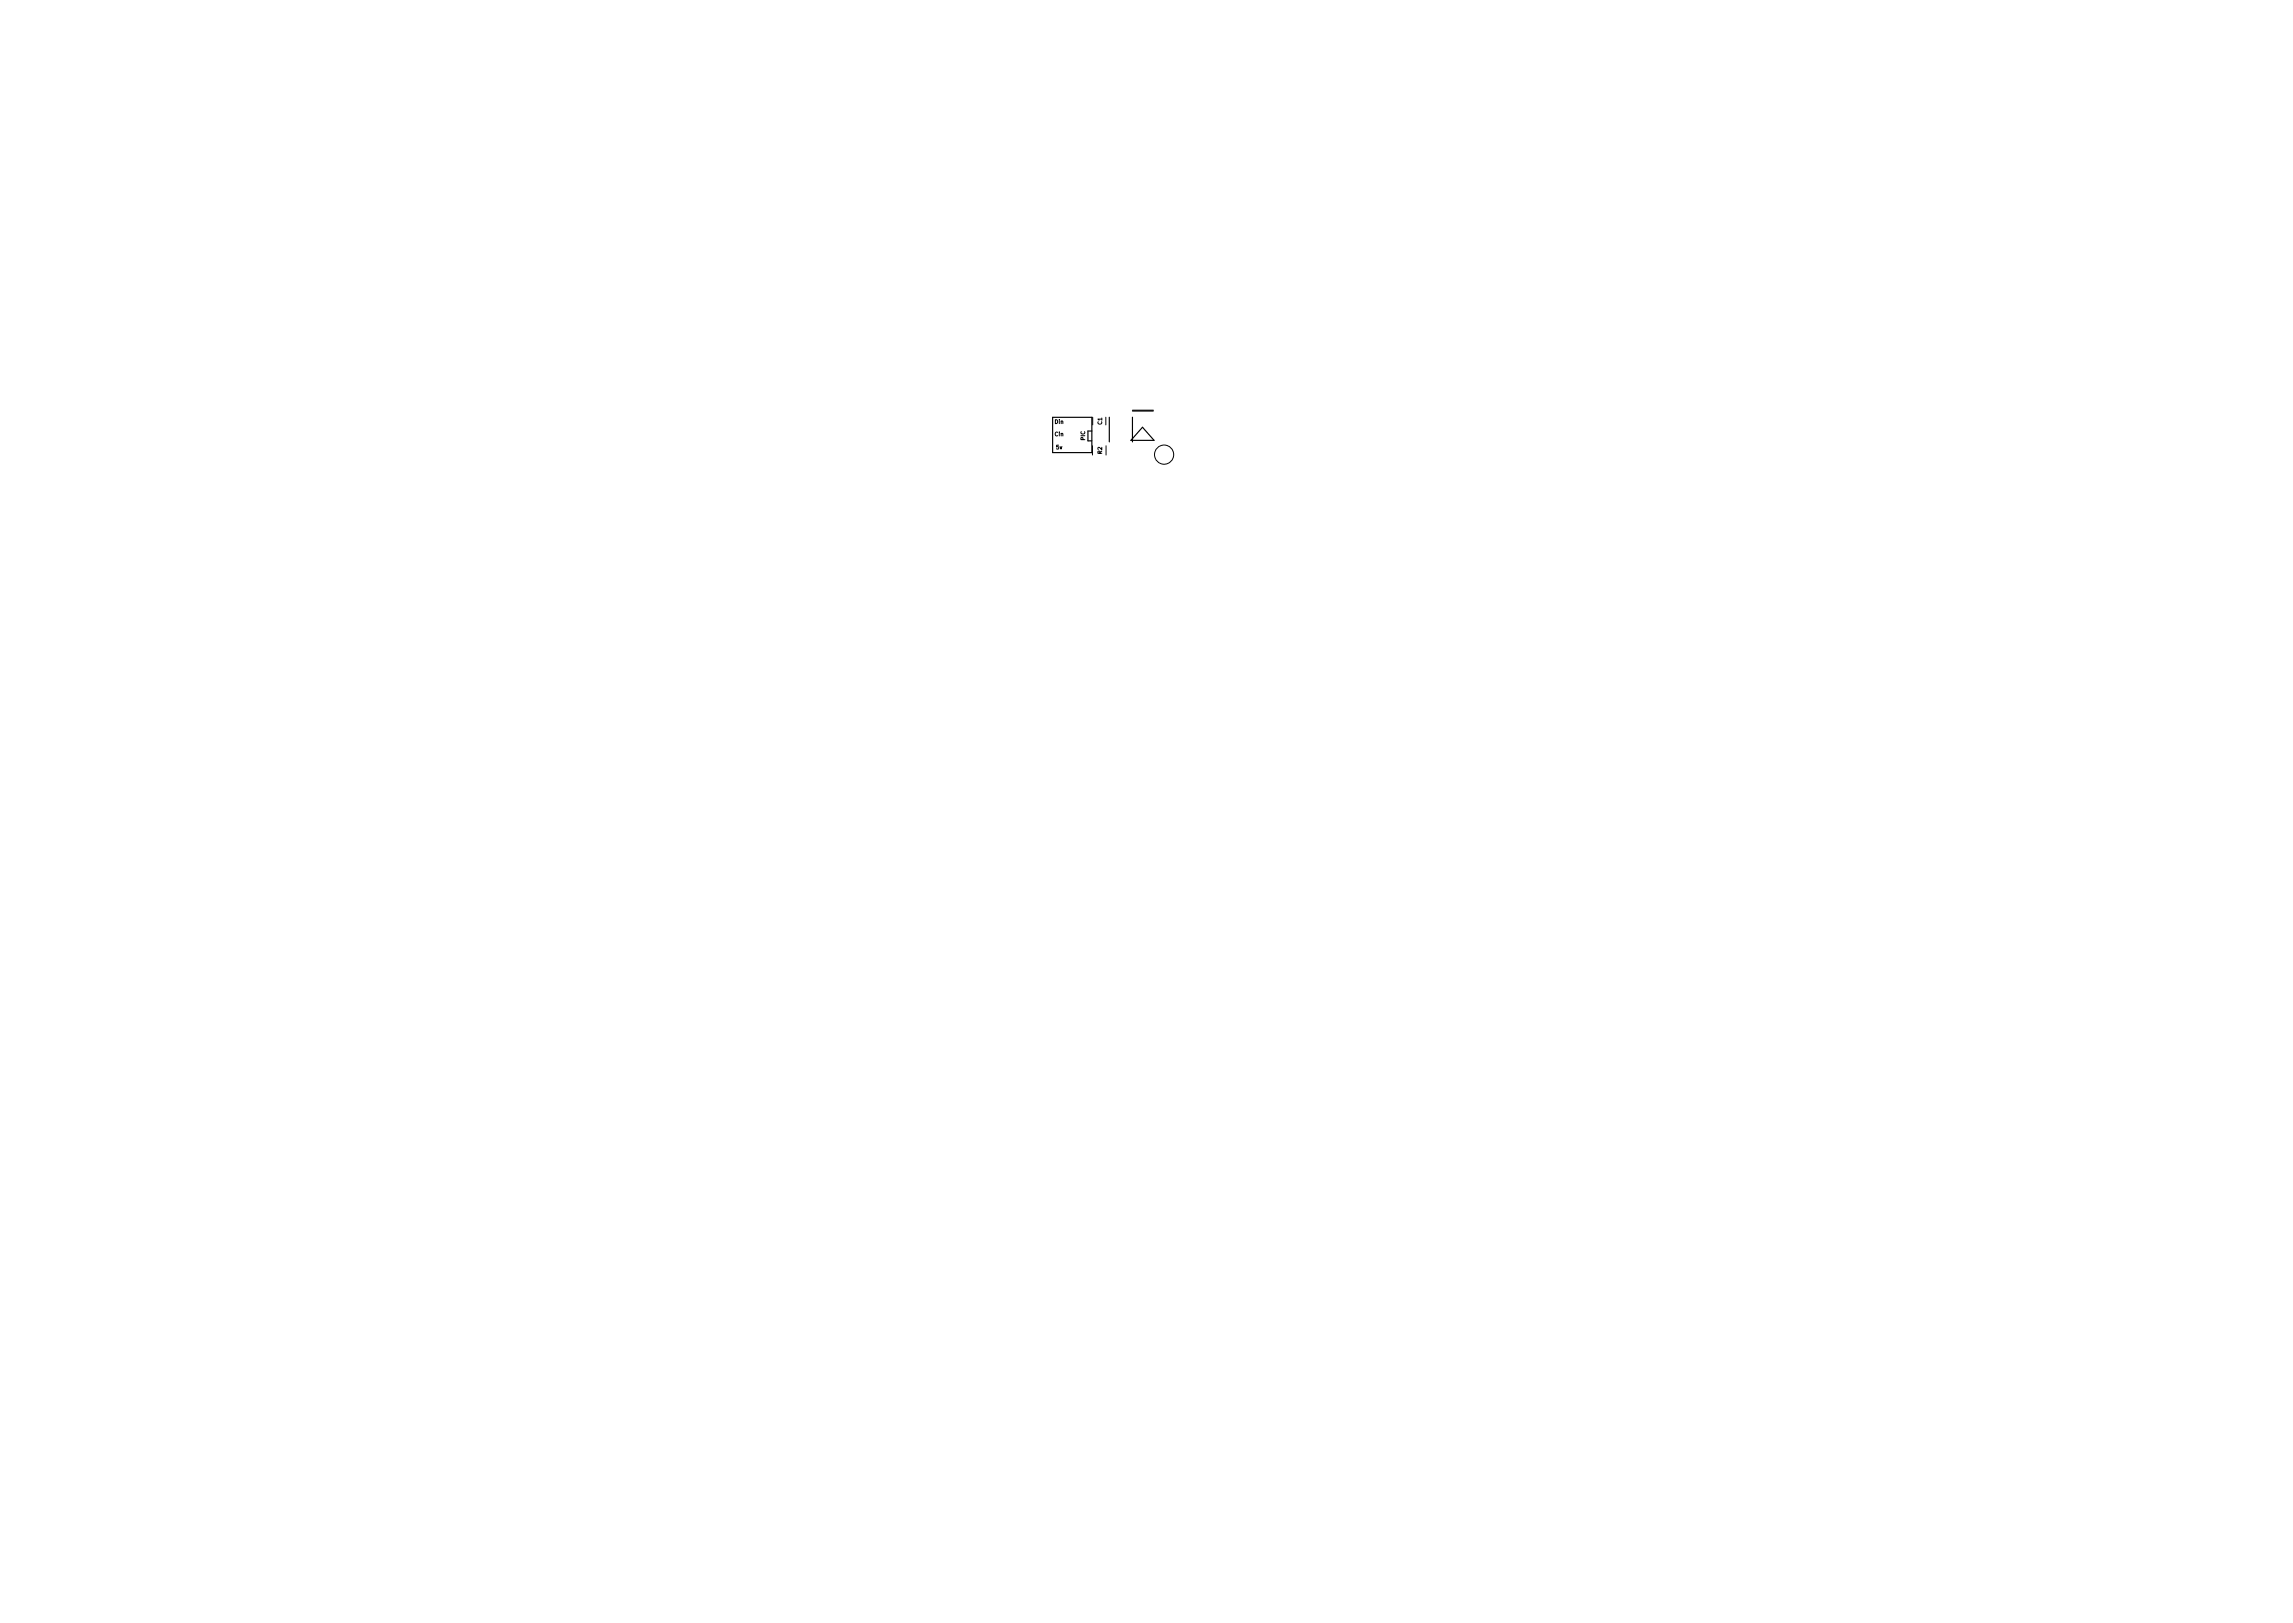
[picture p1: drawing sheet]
<svg xmlns="http://www.w3.org/2000/svg" width="297mm" height="210mm" viewBox="0 0 297 210" stroke-linecap="round" stroke-linejoin="round" font-family="sans-serif">
<defs><g id="words">
<g font-size=".7">
<text x="136.6" y="54.9">Din</text>
<text x="136.6" y="56.5">Cin</text>
<text x="136.8" y="58.2">5v</text>
<text x="140.6" y="57" transform="rotate(-90 140.6 57)">PIC</text>
<text x="142.8" y="58.8" transform="rotate(-90 142.8 58.8)">R2</text>
<text x="142.8" y="55" transform="rotate(-90 142.8 55)">C1</text>
</g>
</g></defs>
<g fill="none" stroke="#000" stroke-width=".13">
<path d="M141.5 57.7v1.2M141.5 54v1M143.2 54v1M143.3 57.7v1.2"/>
<circle cx="150.8" cy="58.9" r="1.24"/>
</g>
<path d="M136.4 54.1h5v4.5h-5zM141.4 55.8h-.5v1.3h.5M143.7 54v3.2M146.7 54v3.2M146.7 53.2h2.7M146.7 53.1h2.7M148 55.3l1.5 1.7h-3z" fill="none" stroke="#000" stroke-width=".15"/>
<use href="#words"/>
</svg>
